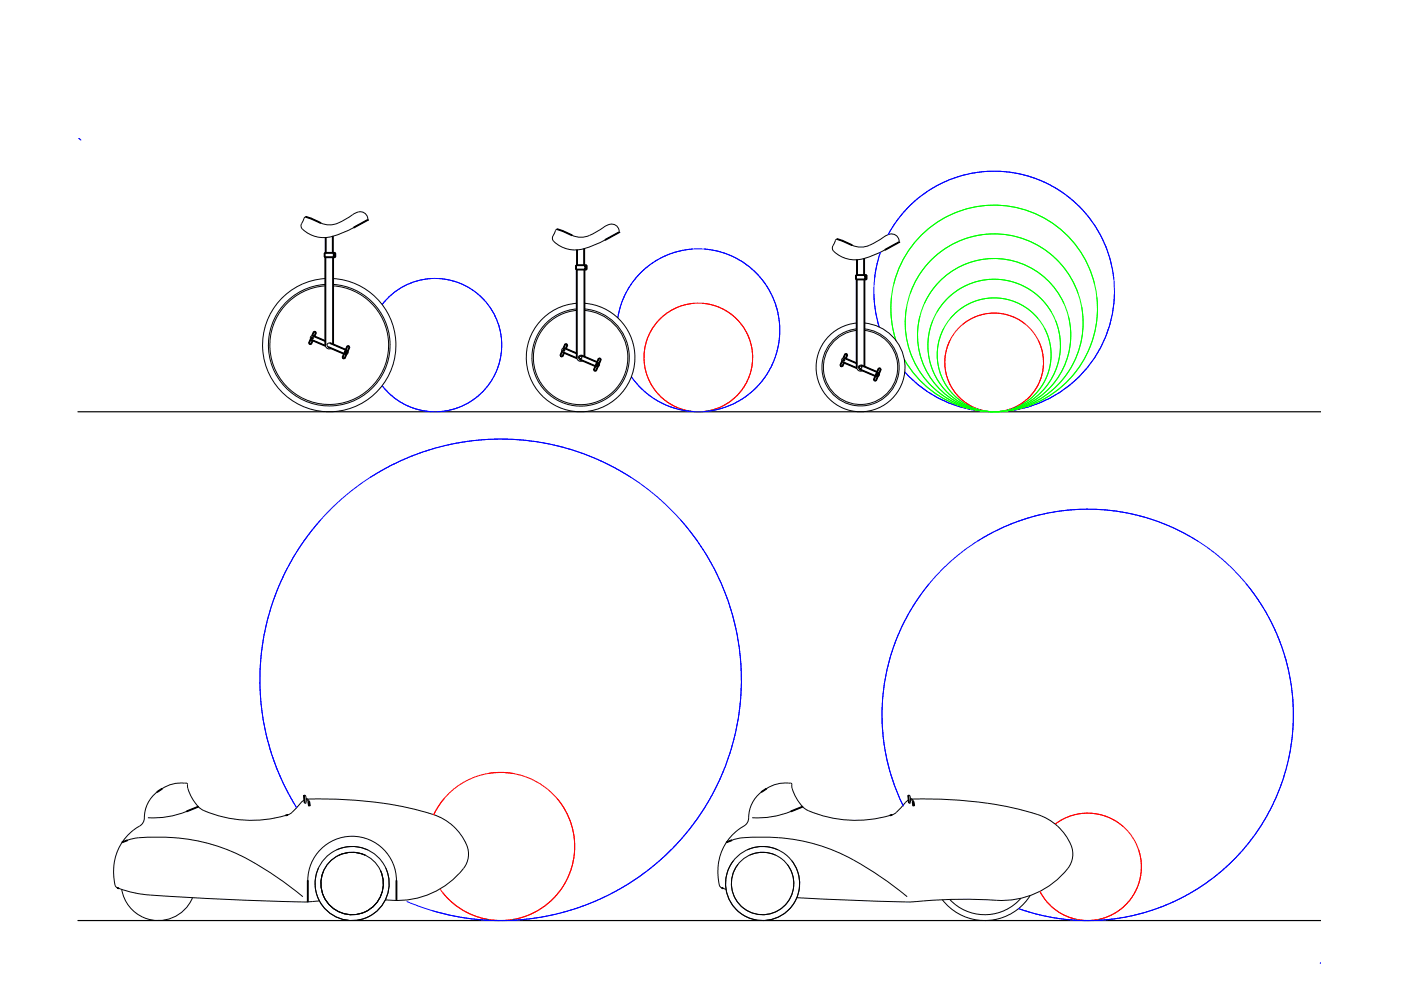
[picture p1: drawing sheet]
<svg xmlns="http://www.w3.org/2000/svg" width="297mm" height="210mm" viewBox="0 0 297 210" stroke-linecap="round" stroke-linejoin="round" font-family="sans-serif">
<g fill="none" stroke="#000" stroke-width=".25">
<path d="M73.2 74.7l.2-.2 .1 .2-.1 .2-.2-.2M16.5 87.3h263.6M16.5 195.2h263.6"/>
<circle cx="70.8" cy="53.9" r=".17"/>
<circle cx="70.8" cy="54.3" r=".17"/>
<circle cx="124.1" cy="56.9" r=".17"/>
<circle cx="124.1" cy="56.5" r=".17"/>
<circle cx="183.5" cy="59" r=".17"/>
<circle cx="183.5" cy="58.6" r=".17"/>
<circle cx="66.3" cy="71.7" r=".19"/>
<circle cx="119.5" cy="74.3" r=".19"/>
<circle cx="123.1" cy="75.8" r=".27"/>
<circle cx="126.7" cy="77.3" r=".19"/>
<circle cx="178.9" cy="76.4" r=".19"/>
<circle cx="182.5" cy="77.9" r=".27"/>
<circle cx="186" cy="79.4" r=".19"/>
</g>
<g fill="#000" stroke="#000" stroke-width=".21">
<path d="M64.9 45.9l1.1 .4-.1 .1-1.1-.3zM66 46.3l2 .9v.2l-2.1-1zM68.7 53.7h.2v.8h-.2zM68.9 54.5h.2v18.7h-.2zM69 50.4h.1v3.2h-.1zM70.5 50.1h.2v3.5h-.2zM68.9 53.5h2.1v.2h-2.1zM68.9 54.4h2.1v.2h-2.1zM71 53.7h.2v.8h-.2zM75 48.2l2.8-1.6h.3l-3 1.7zM118.2 48.5l1.1 .4-.1 .1-1.1-.3zM119.3 48.9l2 .9v.2l-2.1-1z"/>
<path d="M122 56.3h.2v.8h-.2zM122.2 57.2h.2v18.6h-.2zM122.3 53h.1v3.2h-.1zM123.8 52.7h.1v3.5h-.1zM122.2 56.1h2.1v.2h-2.1zM122.2 57.1h2.1v.2h-2.1zM124.3 56.3h.2v.8h-.2zM128.3 50.8l2.8-1.6 .3 .1-3 1.7zM177.5 50.6l1.1 .4v.1l-1.1-.3zM178.6 51l2.1 .9-.1 .2-2-1zM181.4 58.4h.2v.8h-.2zM181.5 59.3h.2v18.6h-.2z"/>
<path d="M181.6 55.1h.2v3.2h-.2zM183.1 54.8h.2v3.5h-.2zM181.5 58.2h2.2v.2h-2.2zM181.5 59.2h2.2v.1h-2.2zM183.6 58.4h.2v.8h-.2zM187.6 52.9l2.9-1.6 .3 .1-3.1 1.6zM65.8 71.9l.2 .1-.4 .8-.2-.1zM65.6 72.8l.3 .1-.1 .2-.3-.1zM66.2 72.1l.2 .1-.3 .8-.2-.1zM66.4 70.3l.2 .1-.3 .8h-.2zM66.9 70.5l.2 .1-.4 .8-.1-.1zM66.7 70.2l.3 .1-.1 .2-.3-.1z"/>
<path d="M66.5 71.1l2.5 1.1v.2l-2.6-1.1zM66.1 72l2.9 1.2v.2l-3-1.2zM69.7 73.5l3.3 1.4-.1 .2-3.3-1.4zM70 72.7l3.4 1.4-.1 .2-3.3-1.5zM70.5 54.5h.2v18.5h-.2zM72.7 75.8l.3 .1-.1 .2-.3-.1zM73.5 74.2l.1 .1-.3 .9-.2-.1zM73.6 73.4h.1l-1 2.4-.2-.1zM73.8 73.3l.3 .1-.1 .2-.3-.2zM74 73.6h.2l-1 2.4-.2-.1zM119.1 74.5l.2 .1-.4 .8-.2-.1zM118.9 75.4l.3 .1-.1 .2-.3-.1z"/>
<path d="M119.5 74.8h.2l-.4 .8-.1-.1zM119.7 72.9l.2 .1-.3 .8h-.2zM120.2 73.1l.2 .1-.4 .8-.1-.1zM120 72.8l.3 .2-.1 .1-.3-.1zM119.8 73.8l2.5 1.1-.1 .1-2.5-1.1zM119.4 74.6l2.9 1.3v.1l-3-1.2zM123 76.1l3.3 1.5-.1 .1-3.3-1.4zM123.3 75.3l3.3 1.4v.2l-3.4-1.5zM123.8 57.2h.2v18.4h-.2zM126 78.4l.3 .2-.1 .1-.3-.1zM126.8 76.8l.1 .1-.3 .9-.2-.1zM126.9 76l.1 .1-1 2.3h-.2z"/>
<path d="M127.1 75.9l.3 .1-.1 .2-.3-.1zM127.3 76.2h.2l-1 2.4h-.2zM178.4 76.6l.2 .1-.4 .8-.1-.1zM178.2 77.5l.3 .1v.2l-.3-.1zM178.9 76.8l.1 .1-.3 .8-.2-.1zM179.1 75l.2 .1-.4 .8h-.2zM179.6 75.2l.1 .1-.3 .8-.2-.1zM179.3 74.9l.3 .2v.1l-.3-.1zM179.1 75.9l2.6 1-.1 .2-2.6-1.1zM178.8 76.7l2.9 1.3-.1 .1-2.9-1.2zM182.3 78.2l3.3 1.4v.2l-3.4-1.4zM182.7 77.4l3.3 1.4-.1 .2-3.3-1.5z"/>
<path d="M183.2 59.3h.2v18.4h-.2zM186.1 78.9l.2 .1-.4 .9-.2-.1zM186.2 78.1h.2l-1 2.4h-.2zM186.4 78l.3 .1v.2l-.3-.2zM186.7 78.3h.1l-1 2.4h-.2zM185.4 80.5l.2 .2v.1l-.3-.1zM25.9 178.5l1.1-.4 .1 .1-1.2 .5zM33.3 167.9l1-.7 .1 .1-1 .7zM39.5 172l2.5-1.1 .1 .2-2.5 1zM60.6 172.8l.4-.1v.2l-.4 .1zM64.3 168.7h.2l.2 1.5h-.2zM65.3 170h.2l.1 .9h-.2z"/>
<path d="M65.5 170h.1l.2 .8-.2 .1zM154 178.5l1.1-.4 .1 .1-1.2 .5zM161.4 167.9l1-.7 .1 .1-1 .7zM167.7 172l2.4-1.1 .1 .2-2.5 1zM188.7 172.8l.4-.1v.2l-.4 .1zM192.5 168.7h.2l.1 1.5h-.2zM193.4 170h.2l.1 .9h-.2zM193.6 170h.2l.1 .8-.2 .1zM24.9 188.2l.3 .1-.1 .1-.2-.1zM65.2 186.7h.1v4.5h-.1zM84 186.7h.1v4.2h-.1zM153.1 188.2l.2 .1v.1l-.3-.1z"/>
</g>
<g fill="none" stroke="#000" stroke-width=".21">
<path d="M64.8 46l-.2 .1-.5 1a1.07 1.07 0 0 0 0 1.5 6.8 6.8 0 0 0 7.7 1.1l3.2-1.5M68.8 54.5h.1M68.9 53.6l-.1 .1M70.6 59.1a14.1 14.1 0 0 1 11.3 21.4 14.1 14.1 0 0 1-24.2 0 14.1 14.1 0 0 1 11.3-21.4M71 53.6l.1 .1M71.1 54.5h-.1M78 46.6a1.71 1.71 0 0 0-1-1.6 1.71 1.71 0 0 0-1.9 .3l-.3 .2a10.7 10.7 0 0 1-5 2.2l-1.8-.4M118.1 48.6l-.2 .1-.5 1a1.07 1.07 0 0 0 0 1.5 6.8 6.8 0 0 0 7.7 1.1l3.2-1.4M122.1 57.1l.1 .1M122.2 56.2l-.1 .1M124.3 56.2l.1 .1M124.4 57.1l-.1 .1"/>
<path d="M131.3 49.2a1.71 1.71 0 0 0-1-1.6 1.71 1.71 0 0 0-1.9 .3l-.3 .2a10.7 10.7 0 0 1-5 2.2l-1.8-.4M177.5 50.7l-.3 .1-.4 1a1.07 1.07 0 0 0 0 1.5 6.8 6.8 0 0 0 7.6 1.1l3.3-1.4M181.5 59.2v.1M181.5 58.3v.1M183.7 58.3v.1M183.7 59.2v.1M190.6 51.3a1.71 1.71 0 0 0-1-1.6 1.71 1.71 0 0 0-1.9 .3l-.3 .2a10.7 10.7 0 0 1-4.9 2.2l-1.8-.4M65.5 72.7l.1 .2M66 72.9l-.2 .1M66.4 71.2a.46 .46 0 0 0-.6 .3 .46 .46 0 0 0 .3 .6M66.7 70.3l-.2 .1M66.9 70.4l.1 .2"/>
<path d="M69 73.2a.82 .82 0 0 0 1.2 .7M69 60.3a12.9 12.9 0 0 0-10.2 19.6 12.9 12.9 0 0 0 22 0 12.9 12.9 0 0 0-10.2-19.6M70 72.7a.46 .46 0 0 0-.6 .3 .46 .46 0 0 0 .2 .6M70.6 60.6a12.6 12.6 0 0 1 10 19.1 12.6 12.6 0 0 1-21.6 0 12.6 12.6 0 0 1 10-19.1M72.6 75.8l.1 .1M73.1 76h-.1M73.7 74.4l.1 .1a.46 .46 0 0 1-.4 .6M73.8 73.3l-.2 .1M74 73.5l.1 .1M118.8 75.4l.1 .1M119.3 75.6h-.2M119.7 73.8a.46 .46 0 0 0-.6 .3 .46 .46 0 0 0 .3 .6"/>
<path d="M120 72.9l-.2 .1M120.2 73.1l.1 .1M122.3 64.3a11.5 11.5 0 0 0-9 17.5 11.5 11.5 0 0 0 19.6 0 11.5 11.5 0 0 0-9-17.5M122.3 75.8a.82 .82 0 0 0 1.2 .7M122.3 65.5a10.3 10.3 0 0 0-8 15.7 10.3 10.3 0 0 0 17.6 0 10.3 10.3 0 0 0-8-15.7M122.3 65.8a10 10 0 0 0-7.7 15.2 10 10 0 0 0 17 0 10 10 0 0 0-7.7-15.2M123.3 75.4a.46 .46 0 0 0-.6 .2 .46 .46 0 0 0 .2 .6M125.9 78.4l.1 .1M126.4 78.6h-.2M127 77l.1 .1a.46 .46 0 0 1-.4 .7M127.1 76h-.2M127.3 76.1l.1 .1"/>
<path d="M178.2 77.5v.1M178.6 77.7h-.1M179.1 75.9a.46 .46 0 0 0-.6 .3 .46 .46 0 0 0 .2 .6M179.3 75l-.1 .1M179.6 75.1v.2M181.6 77.9a.82 .82 0 0 0 1.3 .7M181.6 69.7a8.2 8.2 0 0 0-6.1 12.5 8.2 8.2 0 0 0 13.9 0 8.2 8.2 0 0 0-6.1-12.5M182.6 77.5a.46 .46 0 0 0-.6 .2 .46 .46 0 0 0 .3 .6M183.3 68.5a9.4 9.4 0 0 1 7.2 14.3 9.4 9.4 0 0 1-16.1 0 9.4 9.4 0 0 1 7.2-14.3M183.3 70a7.9 7.9 0 0 1 5.8 12.1 7.9 7.9 0 0 1-13.3 0 7.9 7.9 0 0 1 5.8-12.1M186.4 79.1v.1a.46 .46 0 0 1-.3 .7M186.4 78.1h-.1"/>
<path d="M186.7 78.2v.1M185.3 80.5v.1M185.7 80.7h-.1M27 178.2a25.5 25.5 0 0 1 9.1-.6 40.5 40.5 0 0 1 21.6 7.7l3.8 2.7 2.7 2.1M33.3 167.9a7.1 7.1 0 0 0-2.7 5.9 4.5 4.5 0 0 1-2.3 2.2 11.2 11.2 0 0 0-3.8 11.9l.4 .4M34.4 167.2a7.2 7.2 0 0 1 5.3-1.1 7.8 7.8 0 0 0 3.5 5.8 25.7 25.7 0 0 0 17.4 1M39.6 172a18.8 18.8 0 0 1-8.2 1.4M64.4 168.7l.4 .1 .1 .7v.7l-.1 .1-.2-.1M64.5 169.6l-1.3 1.3a5.1 5.1 0 0 1-2.2 1.9M64.9 169.3l.4 .2 .3 .5M64.9 169.5l.5 .5M65 169.5h-.1"/>
<path d="M65.2 169.4a82.1 82.1 0 0 1 27.3 3.5 11.1 11.1 0 0 1 6.8 7.5 5.3 5.3 0 0 1-1.9 4.7 18.2 18.2 0 0 1-15.7 5.7M155.1 178.2a25.5 25.5 0 0 1 9.1-.6 40.5 40.5 0 0 1 21.6 7.7l3.8 2.7 2.7 2.1M161.4 167.9a7.1 7.1 0 0 0-2.7 5.9 4.5 4.5 0 0 1-2.3 2.2 11.2 11.2 0 0 0-3.8 11.9l.4 .4M162.5 167.2a7.2 7.2 0 0 1 5.3-1.1 7.8 7.8 0 0 0 3.6 5.8 25.7 25.7 0 0 0 17.3 1M167.7 172a18.8 18.8 0 0 1-8.2 1.4M192.6 168.7l.3 .1 .2 .7-.1 .7-.1 .1-.2-.1M192.7 169.6l-1.4 1.3a5.1 5.1 0 0 1-2.2 1.9M193 169.3l.5 .2 .2 .5M193.1 169.5l.4 .5M193.1 169.5h.1M193.4 169.4a82.1 82.1 0 0 1 27.2 3.5 11.1 11.1 0 0 1 6.8 7.5 4.9 4.9 0 0 1-1 3.7M25.2 188.4a30.3 30.3 0 0 0 10.4 1.6l5.6 .4a390.6 390.6 0 0 0 25.1 .7l1.4-.1"/>
<path d="M25.8 188.6a7.9 7.9 0 0 0 6.9 6.5 7.9 7.9 0 0 0 8.1-4.8M71.3 180.2a7.9 7.9 0 0 1 11.1 6 7.9 7.9 0 0 1-8.9 8.9 7.9 7.9 0 0 1-6-11M71.9 181.3a6.6 6.6 0 0 1 9.3 5.1 6.6 6.6 0 0 1-7.5 7.5 6.6 6.6 0 0 1-5.1-9.3M77.4 181.3a6.6 6.6 0 0 0-9.3 5.1 6.6 6.6 0 0 0 7.5 7.5 6.6 6.6 0 0 0 5.1-9.3M78 180.2a7.9 7.9 0 0 0-11.1 6 7.9 7.9 0 0 0 8.9 8.9 7.9 7.9 0 0 0 6-11M84.1 186.7a9.4 9.4 0 0 0-9.4-9.4 9.4 9.4 0 0 0-9.4 9.4M153.3 188.4l.6 .2M158.4 180.2a7.9 7.9 0 0 1 11.1 6.6 7.9 7.9 0 0 1-10.1 8 7.9 7.9 0 0 1-3.9-12.3M158.9 181.3a6.6 6.6 0 0 1 9.4 5.6 6.6 6.6 0 0 1-8.6 6.8 6.6 6.6 0 0 1-3.2-10.4M164.4 181.3a6.6 6.6 0 0 0-9.3 5.6 6.6 6.6 0 0 0 8.5 6.8 6.6 6.6 0 0 0 3.3-10.4M164.9 180.2a7.9 7.9 0 0 0-11 6.6 7.9 7.9 0 0 0 10.1 8 7.9 7.9 0 0 0 3.9-12.3M216.5 190.5a10.1 10.1 0 0 1-15.1 .2"/>
<path d="M218.4 189.9a11.4 11.4 0 0 1-18.6 .9M226.4 184.1a18.1 18.1 0 0 1-16.5 6.7 171.5 171.5 0 0 0-17.9 .4l-23.1-.9"/>
</g>
<path d="M147.2 64.3a11.5 11.5 0 0 0-9 17.5 11.5 11.5 0 0 0 19.7 0 11.5 11.5 0 0 0-9-17.5M204.2 68.7a10.5 10.5 0 0 1 16.6 5 10.5 10.5 0 0 1-10.9 13.6 10.5 10.5 0 0 1-8.5-15.2M217.4 68.7a10.5 10.5 0 0 0-16.6 5 10.5 10.5 0 0 0 10.8 13.6 10.5 10.5 0 0 0 8.5-15.2M147.2 87.3a11.5 11.5 0 0 1-9-17.5 11.5 11.5 0 0 1 19.7 0 11.5 11.5 0 0 1-9 17.5M103.5 164a15.7 15.7 0 0 1 17.3 21.1 15.7 15.7 0 0 1-26.9 4.2M108.7 164a15.7 15.7 0 0 0-16.7 8.7l1.1-2 1-1.4M118.1 169.3a15.7 15.7 0 0 1-2.4 22.6 15.7 15.7 0 0 1-22.4-3.4M238.2 175.3a11.4 11.4 0 0 0-14.5-.6 11.4 11.4 0 0 1 16.4 2.7 11.4 11.4 0 0 1-3.7 16.2 11.4 11.4 0 0 1-15.9-4.6 11.4 11.4 0 0 0 14.6 5.2 11.4 11.4 0 0 0 6.2-14.2" fill="none" stroke="#f00" stroke-width=".21"/>
<path d="M91.4 59.1a14.1 14.1 0 0 0-10.4 5.5 14.1 14.1 0 0 1 23.7 2 14.1 14.1 0 0 1-11.6 20.7M93.1 59.1a14.1 14.1 0 0 1 11.6 20.7 14.1 14.1 0 0 1-23.7 2 14.1 14.1 0 0 0 10.4 5.5M146.8 52.8a17.3 17.3 0 0 0-15.8 14.6 17.3 17.3 0 0 1 18.4-14.6 17.3 17.3 0 0 1 15.9 17.3 17.3 17.3 0 0 1-16 17.2M149.3 52.8a17.3 17.3 0 0 1 13.8 25.8 17.3 17.3 0 0 1-29.2 1.3 17.3 17.3 0 0 0 12.9 7.4M185.4 59l.5-2.8 .8-2.7a25.5 25.5 0 0 0-.3 15.8 25.5 25.5 0 0 1-1.1-6.9M236.1 59a25.5 25.5 0 0 0-20.5-22.2 25.5 25.5 0 0 0-27.3 13 25.5 25.5 0 0 1 37-9 25.5 25.5 0 0 1 4.6 37.9 25.5 25.5 0 0 1-38.1 .2 25.5 25.5 0 0 0 27.9 6.8 25.5 25.5 0 0 0 16.6-23.3M78.5 101.2a51 51 0 0 1 78.2 35.7 51 51 0 0 1-65.1 56.2M133.8 101.2a51 51 0 0 0-63.5 6.6 51 51 0 0 0-7.4 63.4 51 51 0 0 1 5.1-61M144.3 110.2a51 51 0 0 1 3.3 63.7 51 51 0 0 1-61.4 17.2M207.3 114.7a43.6 43.6 0 0 1 66.7 32 43.6 43.6 0 0 1-58 45.9 43.6 43.6 0 0 0 50.3-16 43.6 43.6 0 0 0-2.1-52.8M253.9 114.7a43.6 43.6 0 0 0-52.5 4.5 43.6 43.6 0 0 0-9.9 51.7 43.6 43.6 0 0 1 5.5-47.1" fill="none" stroke="#00f" stroke-width=".21"/>
<path d="M189.5 60.2a21.9 21.9 0 0 1 32-13.9 21.9 21.9 0 0 1 4.8 34.6 21.9 21.9 0 0 1-34.6-4.7 21.9 21.9 0 0 0 25.8 10.1 21.9 21.9 0 0 0 15.1-23.2M193 62.2a18.9 18.9 0 0 1 31.4-6.8 18.9 18.9 0 0 1-8.2 31.1 18.9 18.9 0 0 1-24-21.4M196 64.4a16.2 16.2 0 0 1 27.4-3.5 16.2 16.2 0 0 1-9.2 26 16.2 16.2 0 0 1-19.2-19.9M198.6 66.2a14.1 14.1 0 0 1 24-.5 14.1 14.1 0 0 1-10.6 21.6 14.1 14.1 0 0 1-14.2-19.4M201.5 67.5a12.1 12.1 0 0 1 20.3 2.8 12.1 12.1 0 0 1-11.4 17 12.1 12.1 0 0 1-10.3-17.7M220.1 67.5a12.1 12.1 0 0 0-20.3 2.8 12.1 12.1 0 0 0 11.4 17 12.1 12.1 0 0 0 10.2-17.7M222.9 66.2a14.1 14.1 0 0 0-24-.5 14.1 14.1 0 0 0 10.6 21.5 14.1 14.1 0 0 0 14.3-19.3M225.6 64.4a16.2 16.2 0 0 0-27.5-3.6 16.2 16.2 0 0 0 9.2 26.1 16.2 16.2 0 0 0 19.2-19.9M228.6 62.2a18.9 18.9 0 0 0-31.4-6.8 18.9 18.9 0 0 0 8.1 31.1 18.9 18.9 0 0 0 24-21.4M232.1 60.2a21.9 21.9 0 0 0-27.3-15.9 21.9 21.9 0 0 0-14.8 27.9 21.9 21.9 0 0 1-1-9.1" fill="none" stroke="#0f0" stroke-width=".21"/>
<path d="M16.7 29.3l.4 .4M279.9 204.1l.2 .2" fill="none" stroke="#00f" stroke-width=".25"/>
</svg>
